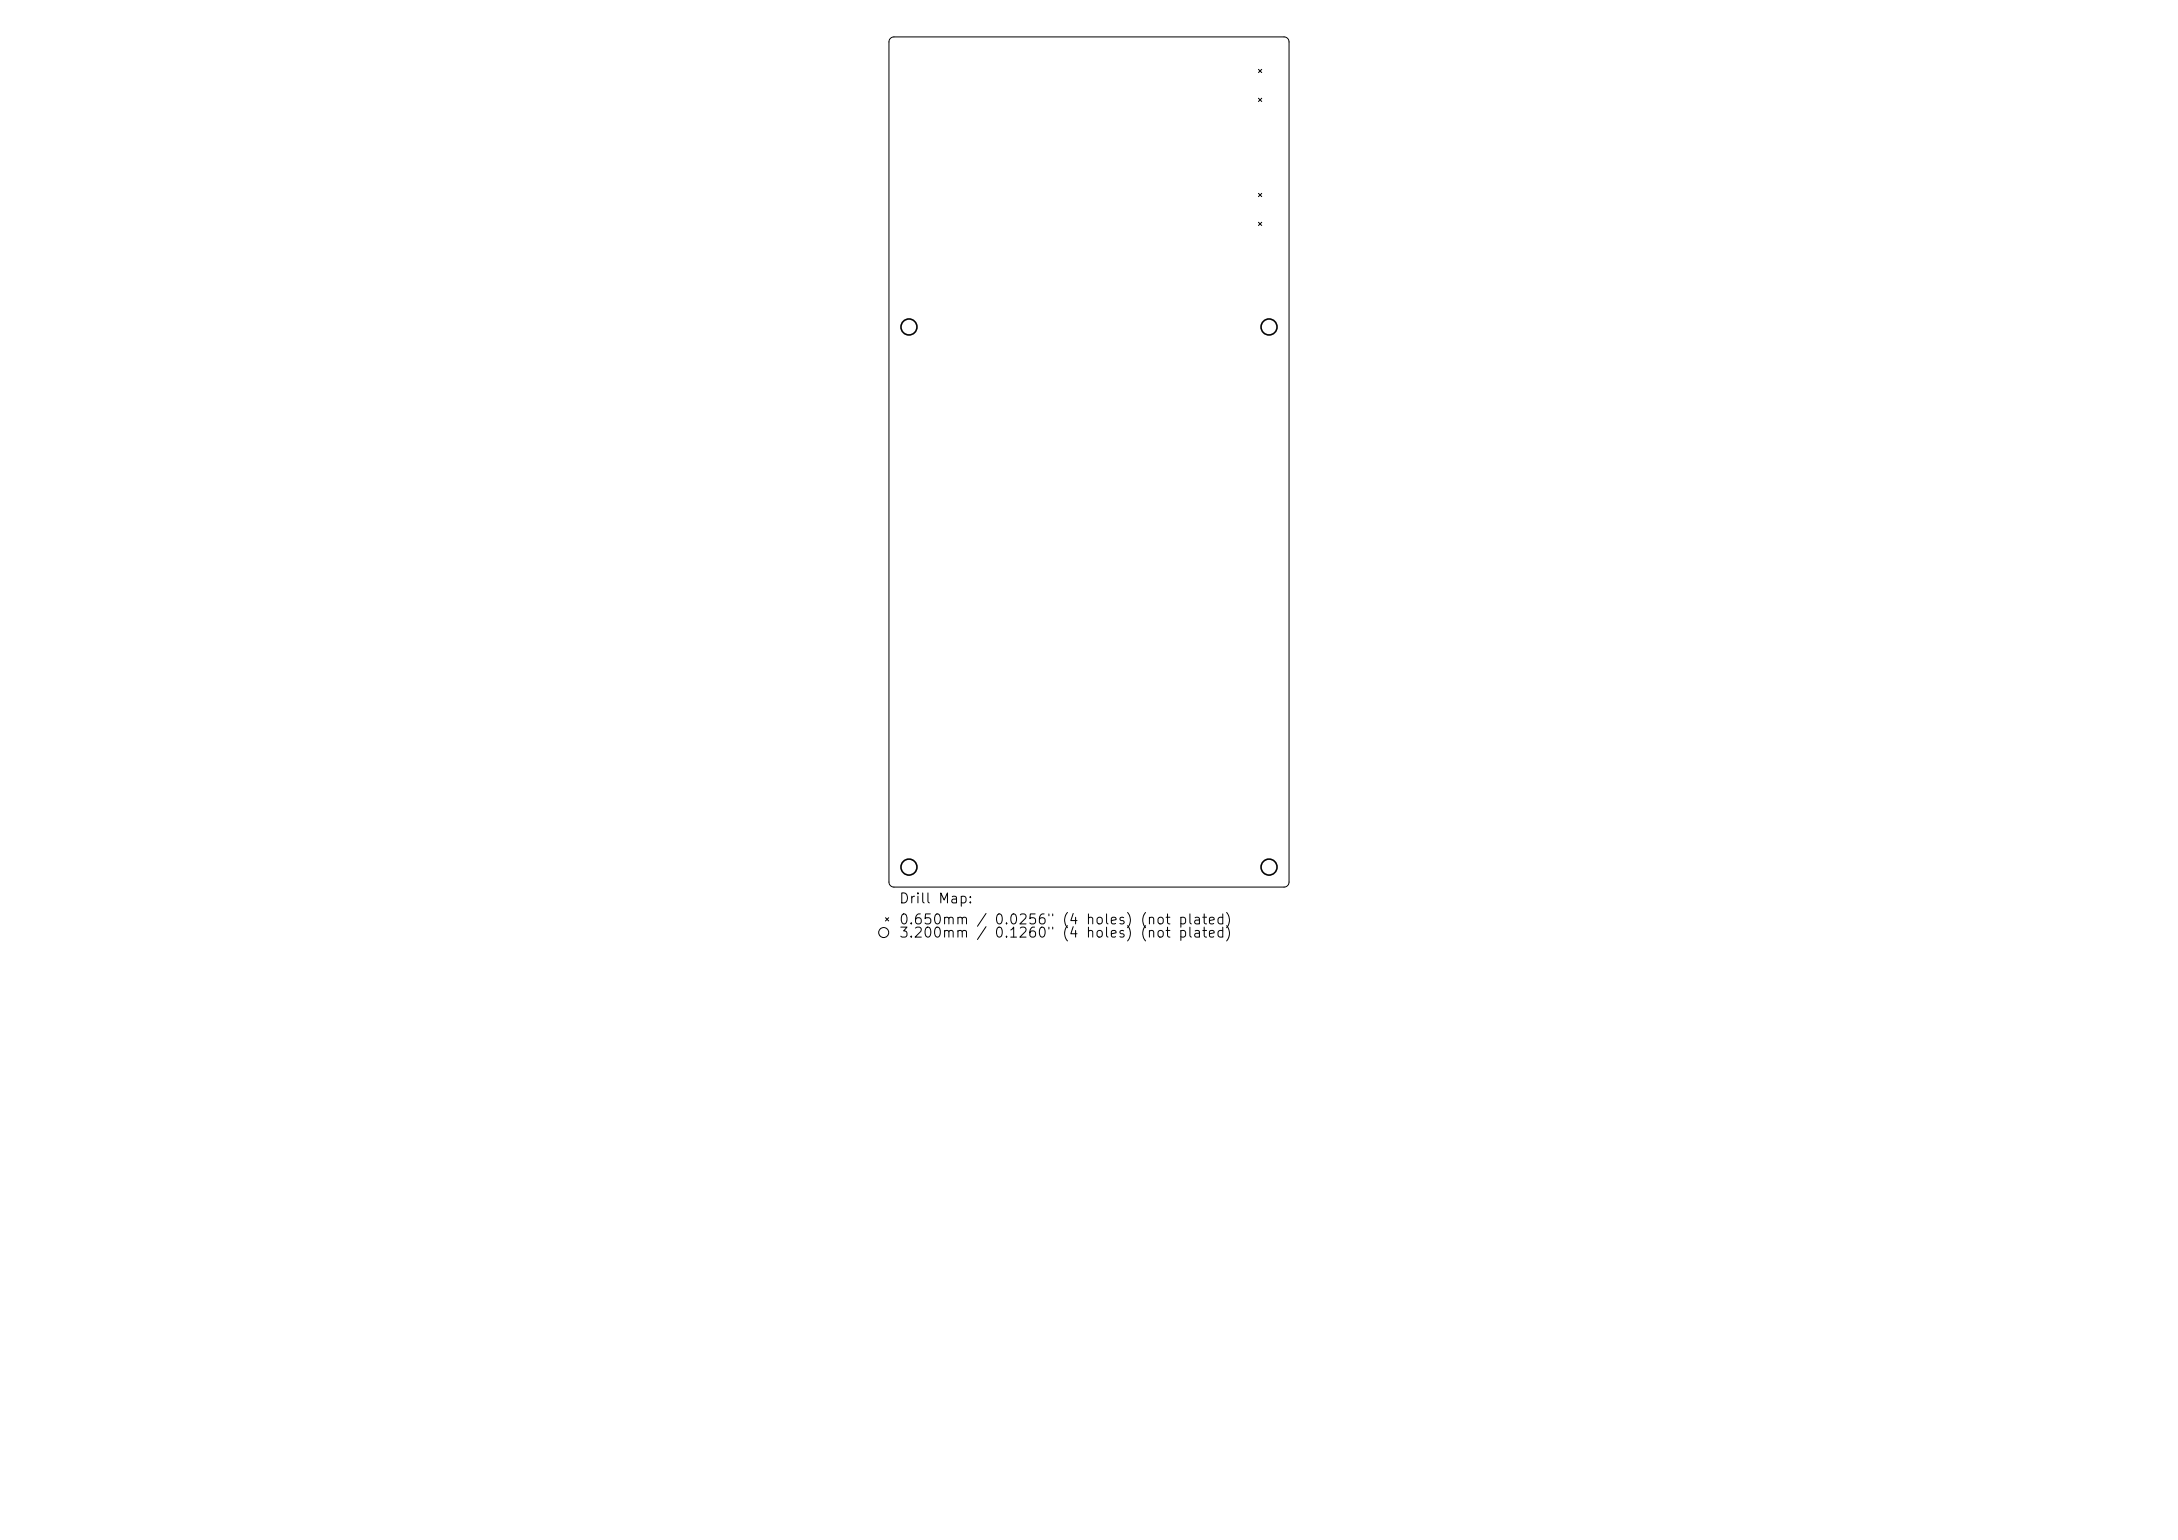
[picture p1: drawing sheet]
<svg xmlns="http://www.w3.org/2000/svg" width="297mm" height="210mm" viewBox="0 0 297 210" stroke-linecap="round" stroke-linejoin="round" font-family="sans-serif">
<defs><g id="words">
<g font-size="1.4">
<text x="122.5" y="123.5">Drill Map:</text>
<text x="122.5" y="126.4">0.650mm / 0.0256&quot; (4 holes) (not plated)</text>
<text x="122.5" y="128.2">3.200mm / 0.1260&quot; (4 holes) (not plated)</text>
</g>
</g></defs>
<g fill="none" stroke="#000" stroke-width=".14">
<path d="M121.4 5.2l.5-.2h53.2a.68 .68 0 0 1 .7 .7v114.6a.68 .68 0 0 1-.7 .7h-53.2a.68 .68 0 0 1-.7-.7v-114.6zM171.6 9.5l.5 .4M171.6 13.4l.5 .4M172.1 9.5l-.5 .4M172.1 13.4l-.5 .4M171.6 26.4l.5 .4M171.6 30.3l.5 .5M172.1 26.4l-.5 .4M172.1 30.3l-.5 .5M120.7 125.1l.5 .5M121.2 125.1l-.5 .5"/>
<circle cx="120.5" cy="127.2" r=".68"/>
</g>
<g fill="none" stroke="#000" stroke-width=".22">
<circle cx="123.9" cy="44.6" r="1.09"/>
<circle cx="173.1" cy="44.6" r="1.09"/>
<circle cx="123.9" cy="118.2" r="1.09"/>
<circle cx="173.1" cy="118.2" r="1.09"/>
</g>
<use href="#words"/>
</svg>
